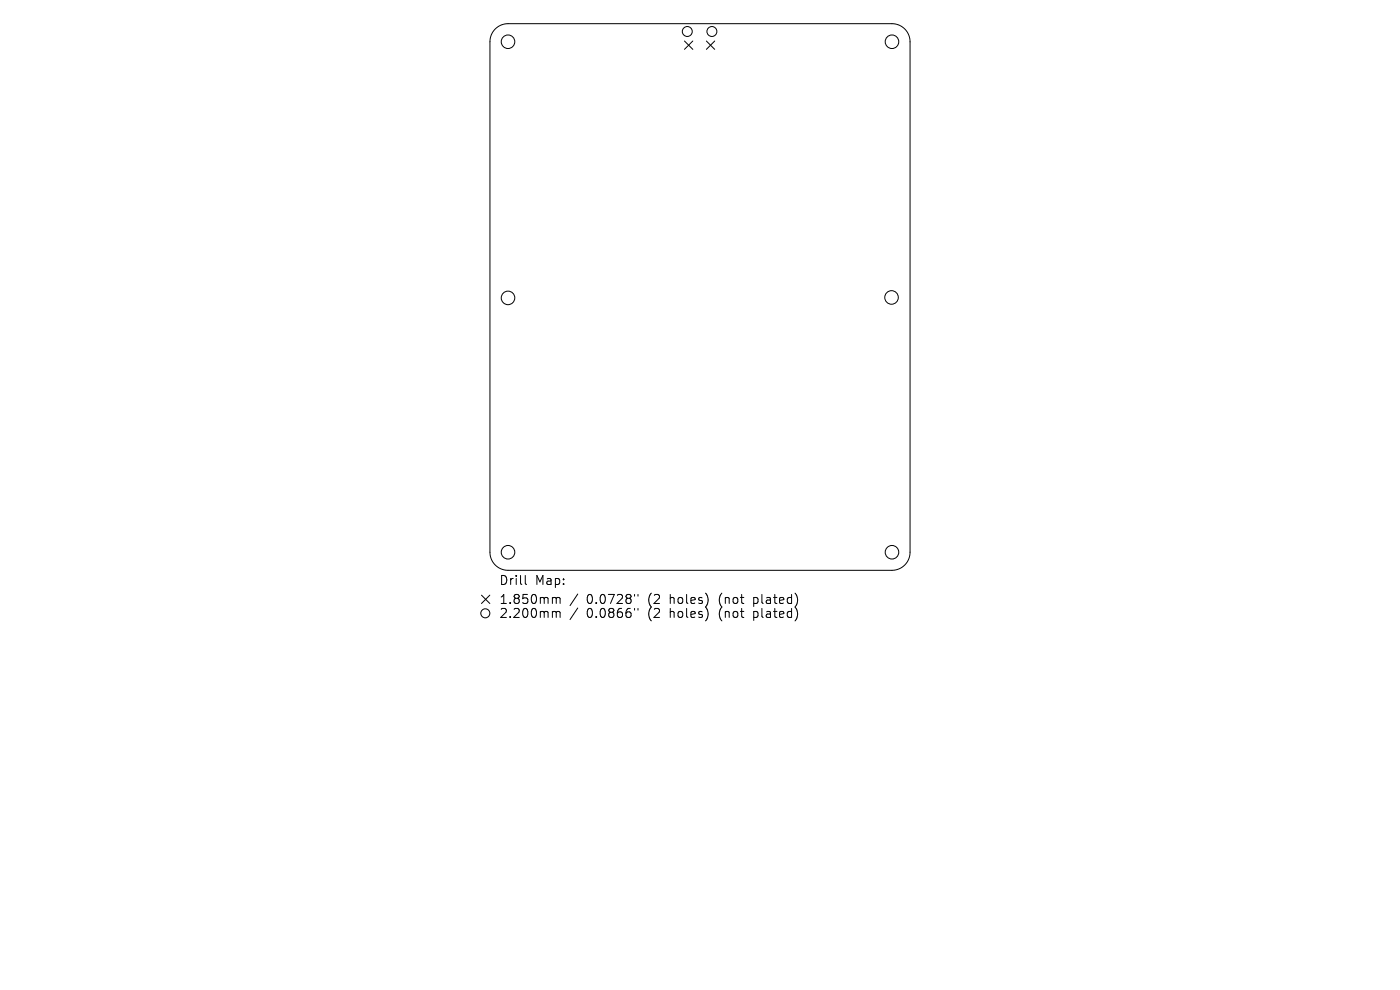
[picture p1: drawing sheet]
<svg xmlns="http://www.w3.org/2000/svg" width="297mm" height="210mm" viewBox="0 0 297 210" stroke-linecap="round" stroke-linejoin="round" font-family="sans-serif">
<defs><g id="words">
<g font-size="2.7">
<text x="105.8" y="124.4">Drill</text>
<text x="113.5" y="124.4">Map:</text>
<text x="105.8" y="128.4">1.850mm</text>
<text x="105.8" y="131.3">2.200mm</text>
<text x="124.5" y="128.4">0.0728&quot;</text>
<text x="124.5" y="131.3">0.0866&quot;</text>
<text x="137.6" y="128.4">(2</text>
<text x="137.6" y="131.3">(2</text>
<text x="142.4" y="128.4">holes)</text>
<text x="142.4" y="131.3">holes)</text>
<text x="153" y="128.4">(not</text>
<text x="153" y="131.3">(not</text>
<text x="160.5" y="128.4">plated)</text>
<text x="160.5" y="131.3">plated)</text>
</g>
</g></defs>
<g fill="none" stroke="#000" stroke-width=".21">
<path d="M105.1 6.1a3.8 3.8 0 0 1 2.7-1.1h81.4a3.8 3.8 0 0 1 3.9 3.9v108.2a3.8 3.8 0 0 1-3.9 3.9h-81.4a3.8 3.8 0 0 1-3.9-3.9v-108.2a3.8 3.8 0 0 1 1.2-2.8zM145.2 8.7l1.8 1.8M147 8.7l-1.8 1.8M149.9 8.7l1.7 1.8M151.6 8.7l-1.7 1.8M102.1 126.3l1.8 1.7M103.9 126.3l-1.8 1.7M111.4 122.1v1.6l.3 .3M117.5 126.7h.2l.3 .3M117.5 129.7h.2l.3 .3M118 127l.3-.3 .4 .1 .1 1.2M118 127v1"/>
<path d="M118 130v1M118 130l.3-.3 .4 .1 .1 1.2M122.6 126l-1.7 2.5M122.6 129l-1.7 2.4M134.6 126.1v.4M134.6 129.1v.3M135.3 126.1v.4M135.3 129.1v.3"/>
<circle cx="107.8" cy="8.9" r="1.44"/>
<circle cx="145.8" cy="6.7" r="1.05"/>
<circle cx="151" cy="6.7" r="1.05"/>
<circle cx="189.2" cy="8.9" r="1.44"/>
<circle cx="107.8" cy="63.2" r="1.44"/>
<circle cx="189.1" cy="63.1" r="1.44"/>
<circle cx="107.8" cy="117.1" r="1.44"/>
<circle cx="189.2" cy="117.1" r="1.44"/>
<circle cx="103" cy="130.1" r=".96"/>
</g>
<use href="#words"/>
</svg>
